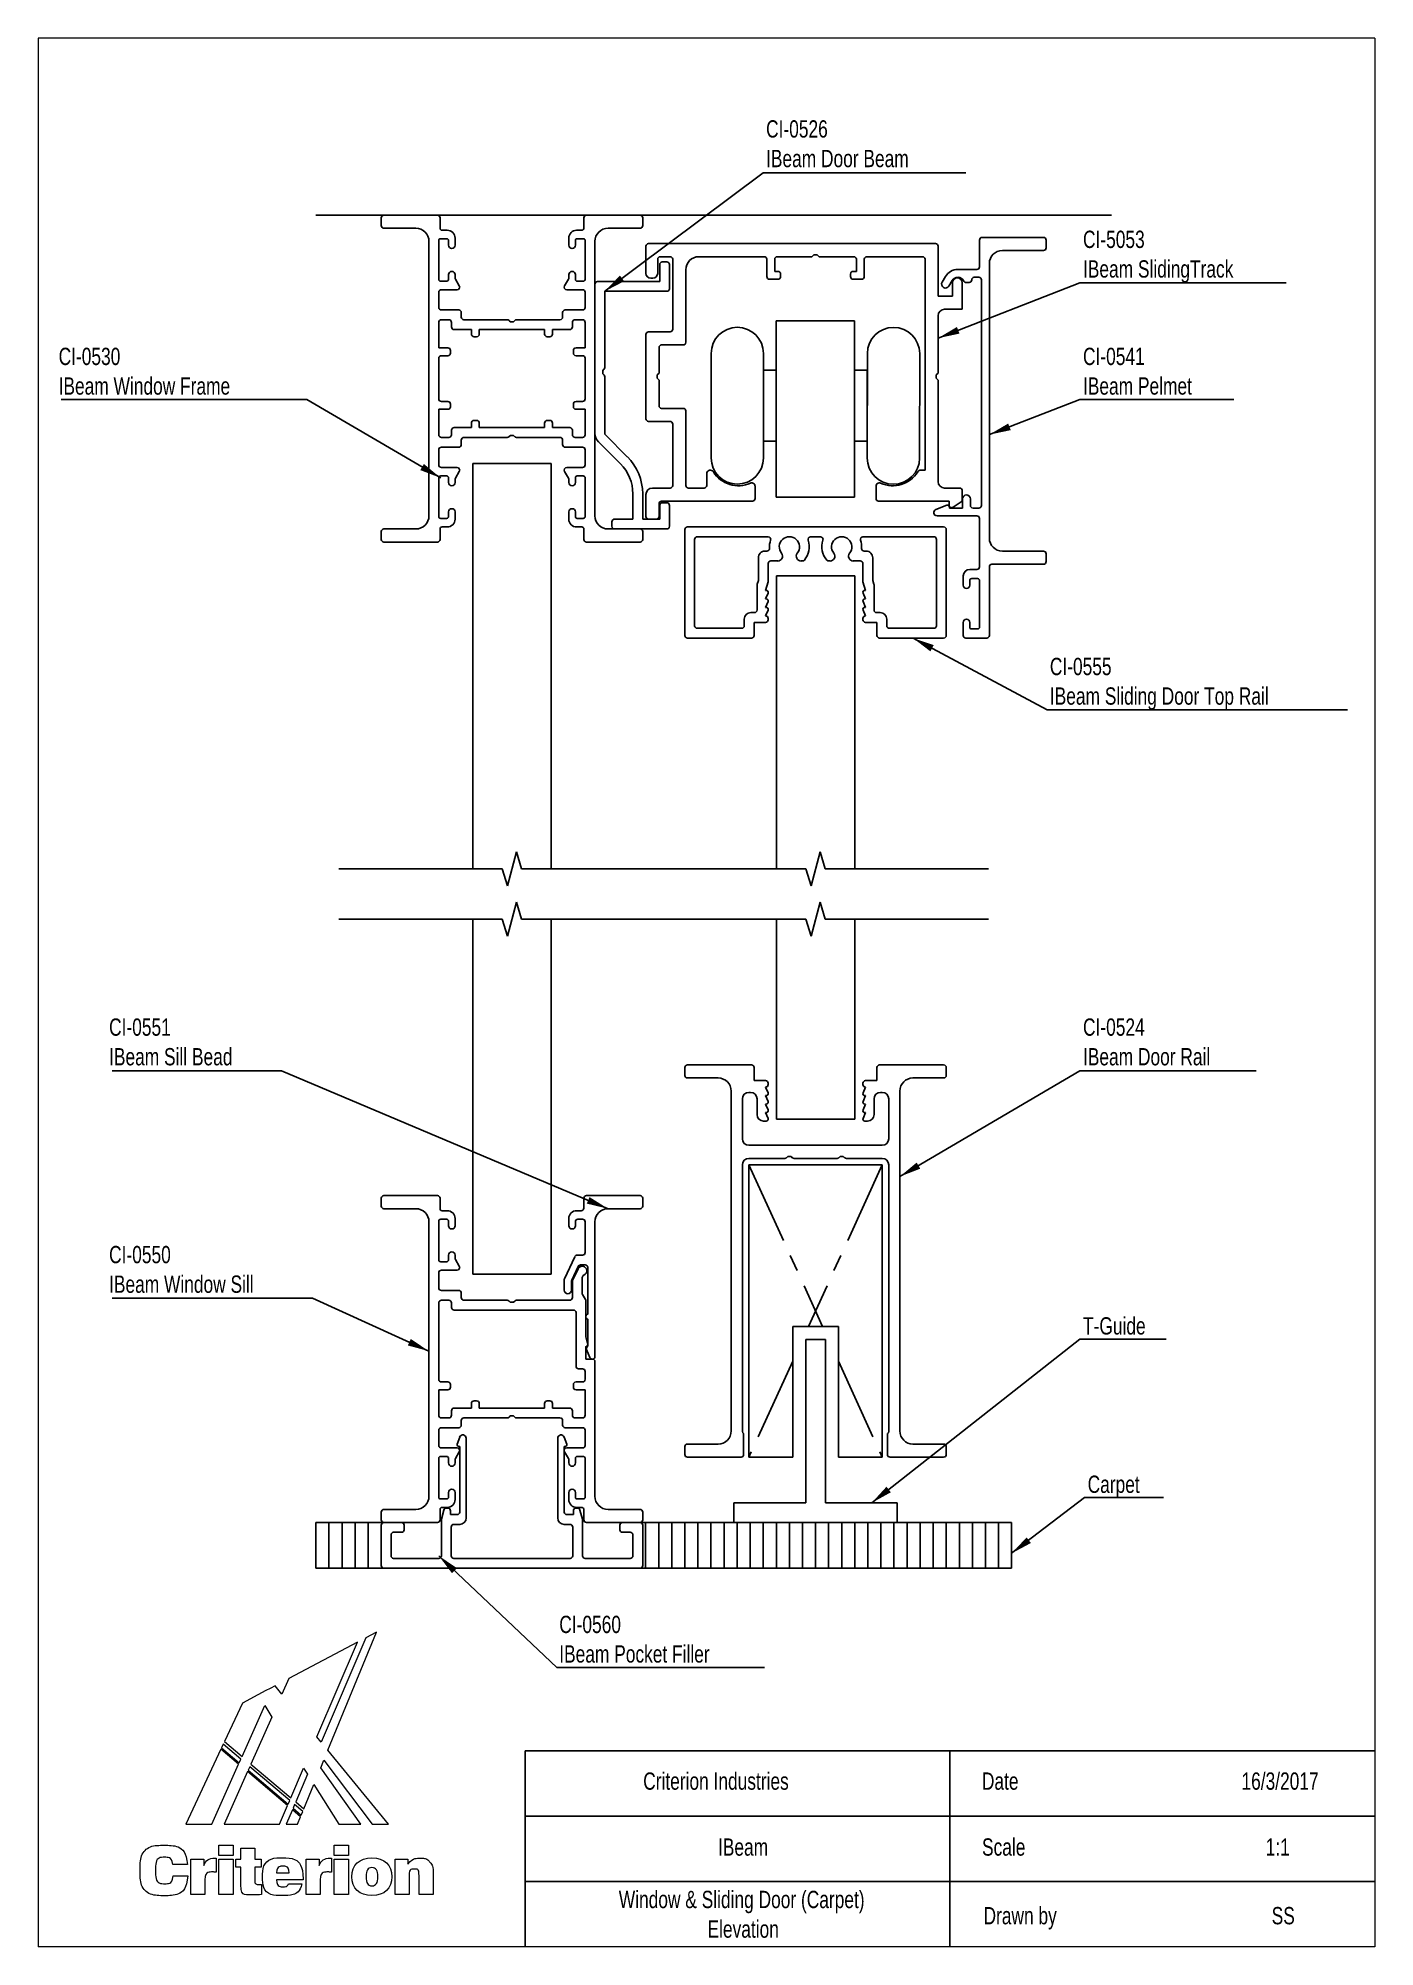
# Model space of a CAD drawing. Header units: millimetres. Extents: x 3 to 208, y 2 to 294.
import ezdxf

# ---------------------------------------------------------------- set-up
doc = ezdxf.new("R2010")
doc.units = ezdxf.units.MM
doc.linetypes.add('CENTERX2', pattern=[20.32, 12.7, -2.54, 2.54, -2.54])
doc.layers.add('LAYER_1', color=7, linetype='Continuous')
doc.styles.add('SLDTEXTSTYLE0', font='TXT', dxfattribs={"width": 0.75})
doc.dimstyles.new('SLDDIMSTYLE0', dxfattribs={"dimtxt": 0.18, "dimasz": 3.302, "dimexe": 0, "dimexo": 0.0625, "dimgap": 0, "dimtad": 0, "dimtih": 1, "dimtoh": 1, "dimdec": 0, "dimrnd": 1e-09, "dimzin": 0, "dimdsep": 46, "dimtxsty": 'Standard', "dimsah": 1, "dimcen": 0.09, "dimadec": 0, "dimazin": 0, "dimtfac": 3.302, "dimtdec": 0, "dimtofl": 0, "dimtmove": 0, "dimatfit": 3, "dimfxl": 1, "dimfrac": 2, "dimtolj": 1, "dimtzin": 0, "dimarcsym": 0})

msp = doc.modelspace()

# ---------------------------------------------------------------- texts
at = {"color": 7, "linetype": 'Continuous', "lineweight": 0, "style": 'SLDTEXTSTYLE0'}
for s, insert, char_height, attachment_point in [('Criterion Industries', (95.56, 29.18), 2.6458, 1), ('IBeam', (110.84, 19.09), 2.646, 2), ('Scale', (147.4, 19.09), 2.646, 1)]:
    msp.add_mtext(s, dxfattribs=dict(at, insert=insert, char_height=char_height, attachment_point=attachment_point))
at = {"layer": 'LAYER_1', "color": 7, "char_height": 2.646, "style": 'SLDTEXTSTYLE0'}
for s, insert, attachment_point in [('16/3/2017', (193, 29.18), 2), ('Date', (147.38, 29.18), 1), ('1:1', (190.8, 19.09), 1), ('Drawn by', (147.63, 8.59), 1), ('SS', (193.49, 8.59), 2)]:
    msp.add_mtext(s, dxfattribs=dict(at, insert=insert, attachment_point=attachment_point))

# ---------------------------------------------------------------- blocks, each defined once
blk = doc.blocks.new('Block1')
at = {"color": 250, "linetype": 'Continuous', "lineweight": 18, "true_color": 0x191924}
for p, q in [((33.25, 38.78), (22.77, 33.23)), ((33.25, 38.78), (22.77, 33.23)), ((27.07, 24.3), (33.25, 38.78)), ((27.07, 24.3), (33.25, 38.78)), ((34.56, 39.46), (27.73, 23.5)), ((34.56, 39.46), (27.73, 23.5)), ((28.74, 22.26), (36.18, 40.32)), ((28.74, 22.26), (36.18, 40.32)), ((36.18, 40.32), (34.56, 39.46)), ((36.18, 40.32), (34.56, 39.46)), ((22.77, 33.23), (21.71, 30.84)), ((22.77, 33.23), (21.71, 30.84)), ((15.65, 29.46), (12.9, 23.57)), ((15.65, 29.46), (12.9, 23.57)), ((18.04, 30.73), (15.65, 29.46)), ((18.04, 30.73), (15.65, 29.46)), ((19.25, 31.37), (18.04, 30.73)), ((19.25, 31.37), (18.04, 30.73)), ((19.91, 31.72), (19.25, 31.37)), ((19.91, 31.72), (19.25, 31.37)), ((19.25, 31.37), (19.25, 31.37)), ((19.25, 31.37), (19.25, 31.37)), ((20.66, 32.12), (19.91, 31.72)), ((20.66, 32.12), (19.91, 31.72)), ((21.71, 30.84), (20.66, 32.12)), ((21.71, 30.84), (20.66, 32.12)), ((15.6, 21.29), (19.07, 29.08)), ((15.6, 21.29), (19.07, 29.08)), ((20.16, 27.34), (16.96, 20.14)), ((20.16, 27.34), (16.96, 20.14)), ((19.07, 29.08), (20.16, 27.34)), ((19.07, 29.08), (20.16, 27.34)), ((12.9, 23.57), (15.6, 21.29)), ((12.9, 23.57), (15.6, 21.29)), ((27.73, 23.5), (27.07, 24.3)), ((27.73, 23.5), (27.07, 24.3)), ((12.37, 22.43), (7, 10.92)), ((12.37, 22.43), (7, 10.92)), ((15.08, 20.13), (12.37, 22.43)), ((15.08, 20.13), (12.37, 22.43)), ((12.72, 23.17), (12.47, 22.64)), ((12.72, 23.17), (12.47, 22.64)), ((12.47, 22.64), (15.18, 20.35)), ((12.47, 22.64), (15.18, 20.35)), ((15.42, 20.88), (12.72, 23.17)), ((15.42, 20.88), (12.72, 23.17)), ((15.18, 20.35), (15.42, 20.88)), ((15.18, 20.35), (15.42, 20.88)), ((27.64, 19.57), (28.13, 20.75)), ((27.64, 19.57), (28.13, 20.75)), ((28.13, 20.75), (35.5, 10.92)), ((28.13, 20.75), (35.5, 10.92)), ((38.03, 10.92), (28.74, 22.26)), ((38.03, 10.92), (28.74, 22.26)), ((10.98, 10.92), (15.08, 20.13)), ((10.98, 10.92), (15.08, 20.13)), ((16.44, 18.98), (12.86, 10.92)), ((16.44, 18.98), (12.86, 10.92)), ((22.57, 13.79), (16.44, 18.98)), ((22.57, 13.79), (16.44, 18.98)), ((16.78, 19.73), (16.54, 19.2)), ((16.78, 19.73), (16.54, 19.2)), ((16.54, 19.2), (22.67, 14.01)), ((16.54, 19.2), (22.67, 14.01)), ((22.9, 14.55), (16.78, 19.73)), ((22.9, 14.55), (16.78, 19.73)), ((16.96, 20.14), (23.07, 14.95)), ((16.96, 20.14), (23.07, 14.95)), ((23.07, 14.95), (25.03, 19.53)), ((23.07, 14.95), (25.03, 19.53)), ((25.62, 18.58), (23.81, 14.34)), ((25.62, 18.58), (23.81, 14.34)), ((25.03, 19.53), (25.62, 18.58)), ((25.03, 19.53), (25.62, 18.58)), ((33.78, 10.92), (27.64, 19.57)), ((33.78, 10.92), (27.64, 19.57)), ((25.06, 13.29), (26.59, 17.03)), ((25.06, 13.29), (26.59, 17.03)), ((26.59, 17.03), (30.4, 10.92)), ((26.59, 17.03), (30.4, 10.92)), ((21.35, 10.92), (22.57, 13.79)), ((21.35, 10.92), (22.57, 13.79)), ((23.3, 13.15), (22.35, 10.92)), ((23.3, 13.15), (22.35, 10.92)), ((22.67, 14.01), (22.9, 14.55)), ((22.67, 14.01), (22.9, 14.55)), ((24.56, 12.08), (23.3, 13.15)), ((24.56, 12.08), (23.3, 13.15)), ((23.63, 13.93), (23.4, 13.37)), ((23.63, 13.93), (23.4, 13.37)), ((23.4, 13.37), (24.65, 12.31)), ((23.4, 13.37), (24.65, 12.31)), ((24.88, 12.87), (23.63, 13.93)), ((24.88, 12.87), (23.63, 13.93)), ((23.81, 14.34), (25.06, 13.29)), ((23.81, 14.34), (25.06, 13.29)), ((24.08, 10.92), (24.56, 12.08)), ((24.08, 10.92), (24.56, 12.08)), ((24.65, 12.31), (24.88, 12.87)), ((24.65, 12.31), (24.88, 12.87)), ((7, 10.92), (10.98, 10.92)), ((7, 10.92), (10.98, 10.92)), ((12.86, 10.92), (21.35, 10.92)), ((12.86, 10.92), (21.35, 10.92)), ((22.35, 10.92), (24.08, 10.92)), ((22.35, 10.92), (24.08, 10.92)), ((30.4, 10.92), (33.78, 10.92)), ((30.4, 10.92), (33.78, 10.92)), ((35.5, 10.92), (38.03, 10.92)), ((35.5, 10.92), (38.03, 10.92)), ((12.07, 7.71), (14.23, 7.71)), ((12.07, 6.16), (12.07, 7.71)), ((14.23, 6.16), (12.07, 6.16)), ((14.23, 7.71), (14.23, 6.16)), ((15.41, 5.61), (15.41, 7.28)), ((15.41, 7.28), (17.54, 7.28)), ((17.54, 7.28), (17.54, 5.61)), ((29.72, 7.71), (31.89, 7.71)), ((29.72, 6.16), (29.72, 7.71)), ((31.89, 6.16), (29.72, 6.16)), ((31.89, 7.71), (31.89, 6.16)), ((7.25, 4.75), (5, 4.75)), ((5.06, 3.04), (7.29, 3.04)), ((7.77, 5.61), (9.75, 5.61)), ((7.77, 0.2), (7.77, 5.61)), ((9.75, 5.61), (9.75, 4.62)), ((11.43, 5.75), (11.63, 5.75)), ((11.63, 5.75), (11.63, 3.6)), ((12.07, 5.61), (14.23, 5.61)), ((12.07, 0.2), (12.07, 5.61)), ((14.23, 5.61), (14.23, 0.2)), ((14.64, 4.37), (14.64, 5.61)), ((14.64, 5.61), (15.41, 5.61)), ((15.41, 4.37), (14.64, 4.37)), ((15.41, 1.66), (15.41, 4.37)), ((17.54, 5.61), (18.55, 5.61)), ((18.55, 4.37), (17.54, 4.37)), ((17.54, 4.37), (17.54, 2.21)), ((18.55, 5.61), (18.55, 4.37)), ((20.89, 3.51), (22.81, 3.51)), ((25.43, 5.61), (27.41, 5.61)), ((25.43, 0.2), (25.43, 5.61)), ((27.41, 5.61), (27.41, 4.62)), ((29.09, 5.75), (29.28, 5.75)), ((29.28, 5.75), (29.28, 3.6)), ((29.72, 5.61), (31.89, 5.61)), ((29.72, 0.2), (29.72, 5.61)), ((31.89, 5.61), (31.89, 0.2)), ((39.01, 5.61), (40.96, 5.61)), ((39.01, 0.2), (39.01, 5.61)), ((40.96, 5.61), (40.96, 4.82)), ((41.16, 2.99), (41.16, 0.2)), ((42.69, 0.2), (42.69, 3)), ((44.84, 3.01), (44.84, 0.2)), ((9.93, 0.2), (7.77, 0.2)), ((9.93, 2.42), (9.93, 0.2)), ((14.23, 0.2), (12.07, 0.2)), ((18.57, 1.72), (18.57, 0.16)), ((24.93, 2.43), (20.89, 2.43)), ((22.7, 1.8), (24.75, 1.8)), ((24.93, 2.56), (24.93, 2.43)), ((27.58, 0.2), (25.43, 0.2)), ((27.58, 2.42), (27.58, 0.2)), ((31.89, 0.2), (29.72, 0.2)), ((41.16, 0.2), (39.01, 0.2)), ((44.84, 0.2), (42.69, 0.2))]:
    blk.add_line(p, q, dxfattribs=at)
for points in [[(7.29, 3.04), (7.16, 1.12), (5.89, 0), (3.78, 0), (1.43, 0), (0, 1.48), (0, 3.86), (0, 6.25), (1.44, 7.72), (3.73, 7.72), (5.85, 7.72), (7.11, 6.65), (7.25, 4.75)], [(5, 4.75), (4.93, 5.5), (4.51, 5.88), (3.76, 5.88), (2.83, 5.88), (2.37, 5.21), (2.37, 3.86), (2.37, 2.52), (2.87, 1.83), (3.82, 1.83), (4.54, 1.83), (4.99, 2.26), (5.06, 3.04)], [(9.75, 4.62), (10.04, 5.42), (10.56, 5.75), (11.43, 5.75)], [(11.63, 3.6), (11.47, 3.62), (11.32, 3.63), (11.19, 3.63), (10.32, 3.63), (9.93, 3.26), (9.93, 2.42)], [(24.75, 1.8), (24.46, 0.63), (23.44, 0.01), (21.77, 0.01), (19.9, 0.01), (18.74, 1.14), (18.74, 2.86), (18.74, 4.67), (19.93, 5.8), (21.85, 5.8), (23.76, 5.8), (24.93, 4.6), (24.93, 2.56)], [(22.81, 3.51), (22.77, 4.18), (22.44, 4.52), (21.83, 4.52), (21.27, 4.52), (20.92, 4.15), (20.89, 3.51)], [(27.41, 4.62), (27.7, 5.42), (28.21, 5.75), (29.09, 5.75)], [(29.28, 3.6), (29.12, 3.62), (28.98, 3.63), (28.85, 3.63), (27.98, 3.63), (27.58, 3.26), (27.58, 2.42)], [(40.96, 4.82), (41.46, 5.45), (42.07, 5.75), (42.86, 5.75), (43.52, 5.75), (44.04, 5.53), (44.39, 5.1), (44.81, 4.6), (44.84, 3.95), (44.84, 3.01)], [(42.69, 3), (42.69, 3.75), (42.55, 4.08), (41.96, 4.08), (41.42, 4.08), (41.16, 3.73), (41.16, 2.99)], [(18.57, 0.16), (18.1, 0.13), (17.65, 0.11), (17.24, 0.11), (15.9, 0.11), (15.41, 0.49), (15.41, 1.66)], [(17.54, 2.21), (17.54, 1.82), (17.75, 1.71), (18.27, 1.71)], [(18.27, 1.71), (18.36, 1.71), (18.46, 1.71), (18.57, 1.72)], [(20.89, 2.43), (20.92, 1.74), (21.27, 1.35), (21.89, 1.35), (22.31, 1.35), (22.59, 1.52), (22.7, 1.8)]]:
    blk.add_open_spline(points, degree=3, dxfattribs=at)
for points, knots in [([(35.48, 0.01), (33.57, 0.01), (32.42, 1.12), (32.42, 2.91), (32.42, 4.7), (33.57, 5.8), (35.48, 5.8)], [2, 2, 2, 2, 3, 3, 3, 4, 4, 4, 4]), ([(35.48, 4.31), (34.82, 4.31), (34.59, 3.87), (34.59, 2.91), (34.59, 1.95), (34.82, 1.51), (35.48, 1.51)], [2, 2, 2, 2, 3, 3, 3, 4, 4, 4, 4]), ([(35.48, 5.8), (37.38, 5.8), (38.53, 4.7), (38.53, 2.91), (38.53, 1.12), (37.38, 0.01), (35.48, 0.01)], [0, 0, 0, 0, 1, 1, 1, 2, 2, 2, 2]), ([(35.48, 1.51), (36.13, 1.51), (36.37, 1.95), (36.37, 2.91), (36.37, 3.87), (36.13, 4.31), (35.48, 4.31)], [0, 0, 0, 0, 1, 1, 1, 2, 2, 2, 2])]:
    blk.add_open_spline(points, degree=3, knots=knots, dxfattribs=at)
blk = doc.blocks.new('SW_NOTE_0')
at = {"layer": 'LAYER_1', "color": 0, "attachment_point": 2, "style": 'SLDTEXTSTYLE0'}
for s, insert, char_height in [('Window & Sliding Door (Carpet)', (26.5, 3.41), 2.6458), ('Elevation', (26.73, -1.12), 2.646)]:
    blk.add_mtext(s, dxfattribs=dict(at, insert=insert, char_height=char_height))
blk = doc.blocks.new('SW_NOTE_1')
at = {"layer": 'LAYER_1', "color": 0}
blk.add_line((23.57, 0), (0, 0), dxfattribs=at)
at = {"layer": 'LAYER_1', "color": 0, "attachment_point": 1, "style": 'SLDTEXTSTYLE0'}
for s, insert, char_height in [('CI-0541', (0.47, 7.94), 2.646), ('IBeam Pelmet', (0.47, 3.41), 2.6458)]:
    blk.add_mtext(s, dxfattribs=dict(at, insert=insert, char_height=char_height))
blk = doc.blocks.new('SW_NOTE_2')
at = {"layer": 'LAYER_1', "color": 0}
blk.add_line((31.54, 0), (0, 0), dxfattribs=at)
at = {"layer": 'LAYER_1', "color": 0, "attachment_point": 1, "style": 'SLDTEXTSTYLE0'}
for s, insert, char_height in [('CI-5053', (0.47, 7.98), 2.646), ('IBeam SlidingTrack', (0.47, 3.45), 2.6458)]:
    blk.add_mtext(s, dxfattribs=dict(at, insert=insert, char_height=char_height))
blk = doc.blocks.new('SW_NOTE_3')
at = {"layer": 'LAYER_1', "color": 0}
blk.add_line((45.92, 0), (0, 0), dxfattribs=at)
at = {"layer": 'LAYER_1', "color": 0, "attachment_point": 1, "style": 'SLDTEXTSTYLE0'}
for s, insert, char_height in [('CI-0555', (0.39, 7.94), 2.646), ('IBeam Sliding Door Top Rail', (0.39, 3.42), 2.6458)]:
    blk.add_mtext(s, dxfattribs=dict(at, insert=insert, char_height=char_height))
blk = doc.blocks.new('SW_NOTE_4')
at = {"layer": 'LAYER_1', "color": 0}
blk.add_line((26.94, 0), (0, 0), dxfattribs=at)
at = {"layer": 'LAYER_1', "color": 0, "attachment_point": 1, "style": 'SLDTEXTSTYLE0'}
for s, insert, char_height in [('CI-0524', (0.47, 7.99), 2.646), ('IBeam Door Rail', (0.47, 3.46), 2.6458)]:
    blk.add_mtext(s, dxfattribs=dict(at, insert=insert, char_height=char_height))
blk = doc.blocks.new('SW_NOTE_5')
at = {"layer": 'LAYER_1', "color": 0}
blk.add_line((13.2, 0), (0, 0), dxfattribs=at)
at = {"layer": 'LAYER_1', "color": 0, "insert": (0.47, 3.35), "char_height": 2.646, "attachment_point": 1, "style": 'SLDTEXTSTYLE0'}
blk.add_mtext('T-Guide', dxfattribs=at)
blk = doc.blocks.new('SW_NOTE_6')
at = {"layer": 'LAYER_1', "color": 0}
blk.add_line((31.79, 0), (0, 0), dxfattribs=at)
at = {"layer": 'LAYER_1', "color": 0, "attachment_point": 1, "style": 'SLDTEXTSTYLE0'}
for s, insert, char_height in [('CI-0560', (0.39, 7.91), 2.646), ('IBeam Pocket Filler', (0.39, 3.39), 2.6458)]:
    blk.add_mtext(s, dxfattribs=dict(at, insert=insert, char_height=char_height))
blk = doc.blocks.new('SW_NOTE_7')
at = {"layer": 'LAYER_1', "color": 0}
blk.add_line((-30.67, 0), (0, 0), dxfattribs=at)
at = {"layer": 'LAYER_1', "color": 0, "attachment_point": 1, "style": 'SLDTEXTSTYLE0'}
for s, insert, char_height in [('CI-0550', (-31.14, 8), 2.646), ('IBeam Window Sill', (-31.14, 3.47), 2.6458)]:
    blk.add_mtext(s, dxfattribs=dict(at, insert=insert, char_height=char_height))
blk = doc.blocks.new('SW_NOTE_8')
at = {"layer": 'LAYER_1', "color": 0}
blk.add_line((-25.92, 0), (0, 0), dxfattribs=at)
at = {"layer": 'LAYER_1', "color": 0, "attachment_point": 1, "style": 'SLDTEXTSTYLE0'}
for s, insert, char_height in [('CI-0551', (-26.38, 7.99), 2.646), ('IBeam Sill Bead', (-26.38, 3.46), 2.6458)]:
    blk.add_mtext(s, dxfattribs=dict(at, insert=insert, char_height=char_height))
blk = doc.blocks.new('SW_NOTE_9')
at = {"layer": 'LAYER_1', "color": 0}
blk.add_line((-37.58, 0), (0, 0), dxfattribs=at)
at = {"layer": 'LAYER_1', "color": 0, "attachment_point": 1, "style": 'SLDTEXTSTYLE0'}
for s, insert, char_height in [('CI-0530', (-37.99, 7.94), 2.646), ('IBeam Window Frame', (-37.99, 3.41), 2.6458)]:
    blk.add_mtext(s, dxfattribs=dict(at, insert=insert, char_height=char_height))
blk = doc.blocks.new('SW_NOTE_10')
at = {"layer": 'LAYER_1', "color": 0}
blk.add_line((31.01, 0), (0, 0), dxfattribs=at)
at = {"layer": 'LAYER_1', "color": 0, "attachment_point": 1, "style": 'SLDTEXTSTYLE0'}
for s, insert, char_height in [('CI-0526', (0.47, 8.05), 2.646), ('IBeam Door Beam', (0.47, 3.52), 2.6458)]:
    blk.add_mtext(s, dxfattribs=dict(at, insert=insert, char_height=char_height))
blk = doc.blocks.new('SW_NOTE_11')
at = {"layer": 'LAYER_1', "color": 0}
blk.add_line((12.12, 0), (0, 0), dxfattribs=at)
at = {"layer": 'LAYER_1', "color": 0, "insert": (0.49, 3.36), "char_height": 2.646, "attachment_point": 1, "style": 'SLDTEXTSTYLE0'}
blk.add_mtext('Carpet', dxfattribs=at)

# ---------------------------------------------------------------- linework, layer by layer
at = {"color": 7, "linetype": 'Continuous', "lineweight": 18}
for p, q in [((207.5, 294.5), (2.99, 294.5)), ((2.99, 294.5), (2.99, 2.5)), ((207.5, 294.5), (207.5, 2.5)), ((207.5, 47.5), (207.5, 2.5)), ((207.5, 2.5), (2.99, 2.5)), ((207.5, 2.5), (79.06, 2.5))]:
    msp.add_line(p, q, dxfattribs=at)
at = {"color": 7, "linetype": 'Continuous'}
for p, q in [((167.22, 267.42), (45.48, 267.42)), ((55.48, 267.02), (55.48, 265.82)), ((55.88, 267.42), (64.08, 267.42)), ((64.48, 267.02), (64.48, 265.42)), ((86.48, 267.02), (86.48, 265.42)), ((95.08, 267.42), (86.88, 267.42)), ((95.48, 265.82), (95.48, 267.02)), ((60.78, 265.42), (55.88, 265.42)), ((62.78, 263.42), (62.78, 221.42)), ((64.28, 257.62), (64.28, 263.52)), ((64.58, 263.82), (65.48, 263.82)), ((64.78, 265.12), (65.58, 265.12)), ((65.78, 262.82), (65.78, 263.52)), ((66.78, 262.82), (66.78, 263.92)), ((84.18, 262.82), (84.18, 263.92)), ((85.18, 262.82), (85.18, 263.52)), ((86.18, 265.12), (85.38, 265.12)), ((86.38, 263.82), (85.48, 263.82)), ((86.68, 257.62), (86.68, 263.52)), ((88.18, 263.42), (88.18, 221.42)), ((95.08, 265.42), (90.18, 265.42)), ((140.28, 263.07), (96.38, 263.07)), ((147.02, 259.52), (147.02, 263.62)), ((156.82, 264.02), (147.42, 264.02)), ((157.22, 262.42), (157.22, 263.62)), ((95.98, 262.67), (95.98, 258.52)), ((97.78, 260.67), (97.78, 258.52)), ((99.68, 261.07), (98.18, 261.07)), ((99.18, 260.27), (98.48, 260.27)), ((100.08, 249.97), (100.08, 260.67)), ((104.08, 261.07), (114.08, 261.07)), ((114.48, 260.67), (114.48, 258.02)), ((115.68, 258.82), (115.68, 260.67)), ((116.08, 261.07), (121.38, 261.07)), ((121.38, 261.07), (121.68, 261.37)), ((121.68, 261.37), (122.18, 261.37)), ((122.18, 261.37), (122.48, 261.07)), ((122.48, 261.07), (127.78, 261.07)), ((128.18, 260.67), (128.18, 258.82)), ((129.38, 258.02), (129.38, 260.67)), ((129.78, 261.07), (138.28, 261.07)), ((138.68, 260.67), (138.68, 228.42)), ((140.68, 262.67), (140.68, 255.02)), ((148.52, 218.02), (148.52, 260.02)), ((156.82, 262.02), (150.52, 262.02)), ((64.58, 257.32), (65.48, 257.32)), ((65.78, 257.62), (65.78, 258.32)), ((66.78, 257.84), (66.78, 258.32)), ((67.42, 256.62), (66.83, 257.64)), ((83.53, 256.62), (84.12, 257.64)), ((84.18, 257.84), (84.18, 258.32)), ((85.18, 257.62), (85.18, 258.32)), ((86.38, 257.32), (85.48, 257.32)), ((88.58, 257.27), (98.08, 257.27)), ((96.73, 257.77), (97.03, 257.77)), ((98.08, 257.27), (98.08, 259.87)), ((99.58, 256.17), (99.58, 259.87)), ((102.08, 247.97), (102.08, 259.07)), ((114.88, 257.62), (116.18, 257.62)), ((116.18, 258.82), (115.68, 258.82)), ((116.58, 258.02), (116.58, 258.42)), ((127.28, 258.42), (127.28, 258.02)), ((128.18, 258.82), (127.68, 258.82)), ((127.68, 257.62), (128.98, 257.62)), ((141.3, 257.17), (141.79, 258.02)), ((142.34, 256.57), (142.83, 257.42)), ((142.88, 255.02), (142.88, 257.07)), ((143.7, 259.12), (146.62, 259.12)), ((144.38, 257.07), (144.38, 253.02)), ((144.96, 257.12), (145.42, 257.12)), ((146.22, 257.92), (146.92, 257.92)), ((147.32, 223.02), (147.32, 257.52)), ((64.28, 253.32), (64.28, 255.62)), ((64.68, 256.02), (67.08, 256.02)), ((86.28, 256.02), (83.88, 256.02)), ((86.68, 253.32), (86.68, 255.62)), ((88.18, 256.87), (88.18, 234.04)), ((89.68, 255.77), (99.18, 255.77)), ((89.68, 255.77), (89.68, 244.13)), ((140.68, 255.02), (142.88, 255.02)), ((67.33, 252.92), (64.68, 252.92)), ((65.83, 251.42), (64.68, 251.42)), ((67.73, 251.82), (67.73, 252.52)), ((74.76, 251.42), (68.13, 251.42)), ((75.23, 251.12), (75.04, 251.3)), ((75.73, 251.12), (75.91, 251.3)), ((76.19, 251.42), (82.83, 251.42)), ((83.23, 251.82), (83.23, 252.52)), ((83.63, 252.92), (86.28, 252.92)), ((85.13, 251.42), (86.28, 251.42)), ((127.91, 251.27), (115.91, 251.27)), ((115.91, 251.27), (115.91, 224.27)), ((127.91, 251.27), (127.91, 224.27)), ((140.68, 243.27), (140.68, 252.02)), ((144.38, 253.02), (141.68, 253.02)), ((64.28, 251.02), (64.28, 247.12)), ((66.23, 250.32), (66.23, 251.02)), ((66.63, 249.92), (69.28, 249.92)), ((69.28, 249.92), (69.28, 249.22)), ((69.68, 248.82), (70.08, 248.82)), ((70.48, 249.92), (70.48, 249.22)), ((70.48, 249.92), (80.48, 249.92)), ((75.23, 251.12), (75.73, 251.12)), ((80.48, 249.92), (80.48, 249.22)), ((81.28, 248.82), (80.88, 248.82)), ((81.68, 249.92), (81.68, 249.22)), ((81.68, 249.92), (84.33, 249.92)), ((84.73, 250.32), (84.73, 251.02)), ((86.68, 251.02), (86.68, 247.12)), ((95.98, 249.17), (95.98, 236.27)), ((96.38, 249.57), (99.68, 249.57)), ((64.28, 247.12), (65.68, 247.12)), ((64.28, 245.52), (64.28, 239.32)), ((64.68, 245.92), (65.68, 245.92)), ((66.08, 246.32), (66.08, 246.72)), ((84.88, 246.32), (84.88, 246.72)), ((86.68, 247.12), (85.28, 247.12)), ((86.28, 245.92), (85.28, 245.92)), ((86.68, 245.52), (86.68, 239.32)), ((97.98, 247.17), (97.98, 243.27)), ((101.68, 247.57), (98.38, 247.57)), ((105.96, 246.27), (105.96, 230.27)), ((113.96, 246.27), (113.96, 230.27)), ((129.86, 246.26), (129.84, 230.26)), ((137.86, 246.26), (137.84, 230.26)), ((89.38, 243.67), (89.56, 243.85)), ((89.38, 243.67), (89.38, 243.17)), ((89.38, 243.17), (89.56, 242.98)), ((89.68, 242.7), (89.68, 234.04)), ((97.98, 243.27), (97.68, 242.97)), ((97.68, 242.97), (97.68, 242.47)), ((97.68, 242.47), (97.98, 242.17)), ((113.96, 243.69), (113.96, 232.86)), ((113.96, 243.69), (115.91, 243.69)), ((115.91, 243.69), (115.91, 232.86)), ((129.85, 243.69), (127.9, 243.69)), ((127.91, 243.69), (127.91, 232.86)), ((129.85, 243.69), (129.84, 232.85)), ((140.68, 243.27), (140.38, 242.97)), ((140.38, 242.97), (140.38, 242.47)), ((140.38, 242.47), (140.68, 242.17)), ((97.98, 242.17), (97.98, 238.27)), ((140.68, 226.67), (140.68, 242.17)), ((64.28, 237.72), (65.68, 237.72)), ((64.28, 237.72), (64.28, 233.82)), ((64.68, 238.92), (65.68, 238.92)), ((66.08, 238.52), (66.08, 238.12)), ((84.88, 238.52), (84.88, 238.12)), ((86.28, 238.92), (85.28, 238.92)), ((86.68, 237.72), (85.28, 237.72)), ((86.68, 237.72), (86.68, 233.82)), ((98.38, 237.87), (101.68, 237.87)), ((102.08, 237.47), (102.08, 226.07)), ((66.23, 234.52), (66.23, 233.82)), ((66.63, 234.92), (69.28, 234.92)), ((69.28, 234.92), (69.28, 235.62)), ((69.68, 236.02), (70.08, 236.02)), ((70.48, 234.92), (70.48, 235.62)), ((70.48, 234.92), (80.48, 234.92)), ((75.23, 233.72), (75.04, 233.53)), ((75.23, 233.72), (75.73, 233.72)), ((75.73, 233.72), (75.91, 233.53)), ((80.48, 234.92), (80.48, 235.62)), ((81.28, 236.02), (80.88, 236.02)), ((81.68, 234.92), (81.68, 235.62)), ((81.68, 234.92), (84.33, 234.92)), ((84.73, 234.52), (84.73, 233.82)), ((89.77, 233.83), (93.13, 230.46)), ((99.68, 235.87), (96.38, 235.87)), ((100.08, 235.47), (100.08, 226.07)), ((64.28, 231.52), (64.28, 229.22)), ((65.83, 233.42), (64.68, 233.42)), ((67.33, 231.92), (64.68, 231.92)), ((67.73, 233.02), (67.73, 232.32)), ((74.76, 233.42), (68.13, 233.42)), ((76.19, 233.42), (82.83, 233.42)), ((83.23, 233.02), (83.23, 232.32)), ((83.63, 231.92), (86.28, 231.92)), ((85.13, 233.42), (86.28, 233.42)), ((86.68, 231.52), (86.68, 229.22)), ((88.7, 232.77), (92.07, 229.4)), ((113.96, 232.86), (115.91, 232.86)), ((129.84, 232.85), (127.89, 232.85)), ((64.68, 228.82), (67.08, 228.82)), ((67.42, 228.22), (66.83, 227.19)), ((69.48, 229.42), (81.48, 229.42)), ((69.48, 167.42), (69.48, 229.42)), ((81.48, 167.42), (81.48, 229.42)), ((83.53, 228.22), (84.12, 227.19)), ((86.28, 228.82), (83.88, 228.82)), ((105.28, 226.07), (105.28, 227.87)), ((138.03, 228.42), (138.68, 228.42)), ((64.28, 227.22), (64.28, 221.32)), ((64.58, 227.52), (65.48, 227.52)), ((65.78, 227.22), (65.78, 226.52)), ((66.78, 226.99), (66.78, 226.52)), ((84.18, 226.99), (84.18, 226.52)), ((85.18, 227.22), (85.18, 226.52)), ((86.38, 227.52), (85.48, 227.52)), ((86.68, 227.22), (86.68, 221.32)), ((96.98, 225.67), (99.68, 225.67)), ((102.48, 225.67), (104.88, 225.67)), ((112.68, 225.96), (112.68, 224.07)), ((131.18, 224.07), (131.18, 225.96)), ((141.68, 225.67), (143.98, 225.67)), ((144.38, 225.27), (144.38, 223.88)), ((65.78, 222.02), (65.78, 221.32)), ((66.78, 222.02), (66.78, 220.92)), ((84.18, 222.02), (84.18, 220.92)), ((85.18, 222.02), (85.18, 221.32)), ((93.98, 220.92), (93.98, 224.8)), ((95.48, 220.92), (95.48, 224.8)), ((95.98, 221.32), (95.98, 224.67)), ((97.98, 223.27), (97.98, 221.32)), ((98.08, 220.92), (98.08, 223.02)), ((98.38, 223.67), (112.28, 223.67)), ((98.48, 223.42), (99.18, 223.42)), ((99.58, 219.82), (99.58, 223.02)), ((115.91, 224.27), (127.91, 224.27)), ((131.58, 223.67), (142.38, 223.67)), ((140.33, 222.38), (142.01, 223.04)), ((142.38, 223.67), (142.38, 223.07)), ((142.42, 222.62), (142.42, 222.77)), ((142.42, 222.62), (144.42, 222.62)), ((143.01, 222.73), (144.21, 223.55)), ((144.42, 222.62), (144.42, 224.02)), ((145.62, 223.02), (145.62, 224.02)), ((146.02, 222.62), (146.92, 222.62)), ((55.48, 217.82), (55.48, 219.02)), ((60.78, 219.42), (55.88, 219.42)), ((64.48, 217.82), (64.48, 219.42)), ((64.58, 221.02), (65.48, 221.02)), ((64.78, 219.72), (65.58, 219.72)), ((86.18, 219.72), (85.38, 219.72)), ((86.38, 221.02), (85.48, 221.02)), ((86.48, 217.82), (86.48, 219.42)), ((90.18, 219.42), (95.08, 219.42)), ((90.78, 219.82), (90.78, 220.52)), ((91.18, 220.92), (93.98, 220.92)), ((91.18, 219.42), (99.18, 219.42)), ((95.48, 220.92), (98.08, 220.92)), ((95.48, 217.82), (95.48, 219.02)), ((97.58, 220.92), (96.38, 220.92)), ((101.93, 219.32), (101.93, 203.12)), ((141.53, 219.72), (102.33, 219.72)), ((140.52, 221.42), (146.62, 221.42)), ((141.93, 219.32), (141.93, 203.12)), ((147.02, 213.62), (147.02, 221.02)), ((64.08, 217.42), (55.88, 217.42)), ((86.88, 217.42), (95.08, 217.42)), ((103.43, 204.62), (103.43, 217.82)), ((103.83, 218.22), (114.68, 218.22)), ((121.18, 218.22), (122.68, 218.22)), ((140.03, 218.22), (129.18, 218.22)), ((140.43, 204.62), (140.43, 217.82)), ((113.18, 211.54), (113.18, 215.02)), ((114.18, 216.02), (114.49, 216.02)), ((114.68, 211.32), (114.68, 214.12)), ((115.08, 214.52), (116.15, 214.52)), ((119.71, 214.52), (119.92, 214.52)), ((124.15, 214.52), (123.94, 214.52)), ((128.78, 214.52), (127.71, 214.52)), ((129.18, 211.32), (129.18, 214.12)), ((129.68, 216.02), (129.37, 216.02)), ((130.68, 211.54), (130.68, 215.02)), ((145.52, 213.22), (146.62, 213.22)), ((148.52, 203.12), (148.52, 213.62)), ((156.82, 214.02), (148.92, 214.02)), ((156.82, 216.02), (150.52, 216.02)), ((157.22, 214.42), (157.22, 215.62)), ((112.98, 207.02), (112.98, 210.83)), ((113, 210.95), (113.18, 211.54)), ((114.28, 210.02), (114.68, 211.32)), ((115.93, 212.22), (127.93, 212.22)), ((115.93, 167.42), (115.93, 212.22)), ((127.93, 167.42), (127.93, 212.22)), ((129.58, 210.02), (129.18, 211.32)), ((130.86, 210.95), (130.68, 211.54)), ((130.88, 207.02), (130.88, 210.83)), ((144.52, 210.82), (144.52, 212.22)), ((145.52, 210.82), (145.52, 211.52)), ((145.82, 211.82), (146.72, 211.82)), ((147.02, 204.42), (147.02, 211.52)), ((114.28, 210.02), (114.38, 210.02)), ((114.66, 209.6), (114.28, 208.72)), ((114.28, 208.72), (114.38, 208.72)), ((114.66, 208.3), (114.28, 207.42)), ((114.28, 207.42), (114.38, 207.42)), ((129.21, 209.6), (129.58, 208.72)), ((129.21, 208.3), (129.58, 207.42)), ((129.58, 210.02), (129.48, 210.02)), ((129.58, 208.72), (129.48, 208.72)), ((129.58, 207.42), (129.48, 207.42)), ((111.03, 204.62), (111.03, 205.62)), ((112.03, 206.62), (112.58, 206.62)), ((114.28, 205.12), (112.53, 205.12)), ((112.53, 205.12), (112.53, 203.12)), ((114.66, 207), (114.28, 206.12)), ((114.68, 205.72), (114.68, 205.52)), ((129.18, 205.72), (129.18, 205.52)), ((129.21, 207), (129.58, 206.12)), ((129.58, 205.12), (131.33, 205.12)), ((131.83, 206.62), (131.28, 206.62)), ((131.33, 205.12), (131.33, 203.12)), ((132.83, 204.62), (132.83, 205.62)), ((144.52, 203.12), (144.52, 205.12)), ((145.52, 204.42), (145.52, 205.12)), ((102.33, 202.72), (112.13, 202.72)), ((110.63, 204.22), (103.83, 204.22)), ((141.53, 202.72), (131.73, 202.72)), ((133.23, 204.22), (140.03, 204.22)), ((144.92, 202.72), (148.12, 202.72)), ((145.82, 204.12), (146.72, 204.12)), ((76.17, 170.02), (74.79, 164.81)), ((76.95, 167.42), (76.17, 170.02)), ((122.62, 170.02), (121.24, 164.82)), ((123.41, 167.42), (122.62, 170.02)), ((74, 167.42), (49, 167.42)), ((74, 167.42), (74.79, 164.81)), ((76.95, 167.42), (120.46, 167.42)), ((120.46, 167.42), (121.24, 164.82)), ((123.41, 167.42), (148.41, 167.42)), ((76.17, 162.31), (74.79, 157.1)), ((76.95, 159.71), (76.17, 162.31)), ((122.62, 162.31), (121.24, 157.1)), ((123.41, 159.71), (122.62, 162.31)), ((74, 159.7), (49, 159.7)), ((69.48, 105.42), (69.48, 159.7)), ((74, 159.7), (74.79, 157.1)), ((76.95, 159.71), (120.46, 159.71)), ((81.48, 105.42), (81.48, 159.71)), ((115.93, 129.12), (115.93, 159.71)), ((120.46, 159.71), (121.24, 157.1)), ((123.41, 159.71), (148.41, 159.71)), ((127.93, 129.12), (127.93, 159.71)), ((112.13, 137.42), (102.33, 137.42)), ((131.73, 137.42), (141.53, 137.42)), ((101.93, 137.02), (101.93, 135.82)), ((107.03, 135.42), (102.33, 135.42)), ((112.53, 135.02), (112.53, 137.02)), ((114.28, 135.02), (112.53, 135.02)), ((114.68, 134.42), (114.68, 134.62)), ((129.18, 134.42), (129.18, 134.62)), ((129.58, 135.02), (131.33, 135.02)), ((131.33, 135.02), (131.33, 137.02)), ((136.83, 135.42), (141.53, 135.42)), ((141.93, 137.02), (141.93, 135.82)), ((109.03, 81.42), (109.03, 133.42)), ((110.73, 126.12), (110.73, 132.22)), ((111.98, 133.22), (111.73, 133.22)), ((112.98, 129.82), (112.98, 132.22)), ((114.28, 134.02), (114.66, 133.13)), ((114.28, 132.72), (114.66, 131.83)), ((114.38, 132.72), (114.28, 132.72)), ((114.28, 131.42), (114.66, 130.53)), ((114.38, 131.42), (114.28, 131.42)), ((129.58, 134.02), (129.21, 133.13)), ((129.58, 132.72), (129.21, 131.83)), ((129.58, 131.42), (129.21, 130.53)), ((129.48, 132.72), (129.58, 132.72)), ((129.48, 131.42), (129.58, 131.42)), ((130.88, 129.82), (130.88, 132.22)), ((131.88, 133.22), (132.13, 133.22)), ((133.13, 126.12), (133.13, 132.22)), ((134.83, 81.42), (134.83, 133.42)), ((114.38, 128.82), (113.98, 128.82)), ((114.38, 130.12), (114.28, 130.12)), ((114.28, 130.12), (114.66, 129.23)), ((127.93, 129.12), (115.93, 129.12)), ((129.58, 130.12), (129.21, 129.23)), ((129.48, 130.12), (129.58, 130.12)), ((129.48, 128.82), (129.88, 128.82)), ((132.13, 125.12), (111.73, 125.12)), ((117.22, 123.12), (111.73, 123.12)), ((117.5, 123.23), (117.68, 123.42)), ((117.68, 123.42), (118.18, 123.42)), ((118.36, 123.23), (118.18, 123.42)), ((125.22, 123.12), (118.65, 123.12)), ((125.5, 123.23), (125.68, 123.42)), ((126.18, 123.42), (125.68, 123.42)), ((126.36, 123.23), (126.18, 123.42)), ((132.13, 123.12), (126.65, 123.12)), ((110.73, 81.32), (110.73, 122.12)), ((111.73, 122.12), (132.13, 122.12)), ((111.73, 122.12), (111.73, 77.42)), ((132.13, 122.12), (132.13, 77.42)), ((133.13, 81.32), (133.13, 122.12)), ((55.48, 117.02), (55.48, 115.82)), ((64.08, 117.42), (55.88, 117.42)), ((64.48, 117.02), (64.48, 115.42)), ((86.48, 117.02), (86.48, 115.52)), ((95.08, 117.42), (86.88, 117.42)), ((95.48, 115.82), (95.48, 117.02)), ((60.78, 115.42), (55.88, 115.42)), ((64.78, 115.12), (65.58, 115.12)), ((66.78, 112.82), (66.78, 113.92)), ((84.18, 113.92), (84.18, 112.82)), ((86.08, 115.12), (85.38, 115.12)), ((90.18, 115.42), (95.08, 115.42)), ((62.78, 71.42), (62.78, 113.42)), ((64.28, 107.62), (64.28, 113.52)), ((64.58, 113.82), (65.48, 113.82)), ((65.78, 112.82), (65.78, 113.52)), ((85.18, 112.82), (85.18, 113.42)), ((85.58, 113.82), (86.28, 113.82)), ((86.68, 113.42), (86.68, 108.72)), ((88.18, 92.82), (88.18, 113.42)), ((65.78, 107.62), (65.78, 108.32)), ((66.78, 107.84), (66.78, 108.32)), ((85.09, 108.08), (83.52, 104.71)), ((86.28, 108.32), (85.45, 108.32)), ((64.28, 103.32), (64.28, 105.62)), ((64.58, 107.32), (65.48, 107.32)), ((64.68, 106.02), (67.08, 106.02)), ((67.42, 106.62), (66.83, 107.64)), ((69.48, 105.42), (81.48, 105.42)), ((84.62, 104.47), (85.61, 106.58)), ((84.76, 104.44), (85.59, 106.21)), ((85.97, 106.82), (86.68, 106.82)), ((87.08, 106.42), (87.08, 99.3)), ((67.33, 102.92), (64.68, 102.92)), ((67.73, 101.82), (67.73, 102.52)), ((83.48, 104.54), (83.48, 102.97)), ((84.58, 102.97), (84.58, 104.3)), ((84.73, 101.82), (84.73, 104.27)), ((86.23, 102.48), (86.23, 104.89)), ((86.28, 102.28), (86.72, 101.51)), ((64.28, 89.32), (64.28, 101.02)), ((65.83, 101.42), (64.68, 101.42)), ((66.23, 100.32), (66.23, 101.02)), ((84.88, 99.92), (66.63, 99.92)), ((74.76, 101.42), (68.13, 101.42)), ((75.23, 101.12), (75.04, 101.3)), ((75.73, 101.12), (75.23, 101.12)), ((75.73, 101.12), (75.91, 101.3)), ((76.19, 101.42), (84.33, 101.42)), ((85.28, 91.32), (85.28, 99.52)), ((86.78, 95.93), (86.78, 101.31)), ((87.08, 98.53), (87.08, 94.37)), ((118.43, 77.42), (118.43, 97.42)), ((125.43, 97.42), (118.43, 97.42)), ((125.43, 77.42), (125.43, 97.42)), ((86.78, 92.42), (86.78, 94.32)), ((87.06, 94.81), (86.79, 95.82)), ((86.91, 93.88), (87.41, 92.66)), ((120.43, 95.42), (123.43, 95.42)), ((120.43, 95.42), (120.43, 70.42)), ((123.43, 95.42), (123.43, 70.42)), ((86.28, 90.92), (85.68, 90.92)), ((87.78, 92.42), (86.78, 92.42)), ((88.18, 71.42), (88.18, 92.02)), ((64.28, 83.82), (64.28, 87.72)), ((64.28, 87.72), (65.68, 87.72)), ((64.68, 88.92), (65.68, 88.92)), ((66.08, 88.52), (66.08, 88.12)), ((84.88, 88.52), (84.88, 88.12)), ((86.28, 88.92), (85.28, 88.92)), ((86.68, 87.72), (85.28, 87.72)), ((86.68, 89.32), (86.68, 90.52)), ((86.68, 83.82), (86.68, 87.72)), ((69.28, 84.92), (66.63, 84.92)), ((69.28, 84.92), (69.28, 85.62)), ((69.68, 86.02), (70.08, 86.02)), ((70.48, 84.92), (70.48, 85.62)), ((80.48, 84.92), (70.48, 84.92)), ((80.48, 84.92), (80.48, 85.62)), ((81.28, 86.02), (80.88, 86.02)), ((81.68, 84.92), (81.68, 85.62)), ((84.33, 84.92), (81.68, 84.92)), ((65.83, 83.42), (64.68, 83.42)), ((67.33, 81.92), (64.68, 81.92)), ((66.23, 84.52), (66.23, 83.82)), ((67.73, 83.02), (67.73, 82.32)), ((74.76, 83.42), (68.13, 83.42)), ((75.23, 83.72), (75.04, 83.53)), ((75.73, 83.72), (75.23, 83.72)), ((75.73, 83.72), (75.91, 83.53)), ((76.19, 83.42), (82.83, 83.42)), ((83.23, 83.02), (83.23, 82.32)), ((83.63, 81.92), (86.28, 81.92)), ((84.73, 84.52), (84.73, 83.82)), ((85.13, 83.42), (86.28, 83.42)), ((64.28, 81.52), (64.28, 79.22)), ((67.1, 79.42), (67.48, 80.48)), ((67.48, 79.02), (67.38, 79.02)), ((67.48, 69.02), (67.48, 79.02)), ((68.48, 68.12), (68.48, 80.3)), ((82.48, 68.12), (82.48, 80.3)), ((83.86, 79.42), (83.47, 80.48)), ((83.48, 79.02), (83.58, 79.02)), ((83.48, 69.02), (83.48, 79.02)), ((86.68, 81.52), (86.68, 79.22)), ((101.93, 79.02), (101.93, 77.82)), ((102.33, 79.42), (107.03, 79.42)), ((110.93, 77.82), (110.93, 81.03)), ((132.93, 77.82), (132.93, 81.03)), ((136.83, 79.42), (141.53, 79.42)), ((141.93, 77.82), (141.93, 79.02)), ((64.28, 77.22), (64.28, 71.32)), ((64.58, 77.52), (65.48, 77.52)), ((64.68, 78.82), (67.08, 78.82)), ((65.78, 77.22), (65.78, 76.52)), ((66.78, 76.99), (66.78, 76.52)), ((67.42, 78.22), (66.83, 77.19)), ((83.53, 78.22), (84.12, 77.19)), ((86.28, 78.82), (83.88, 78.82)), ((84.18, 76.99), (84.18, 76.52)), ((85.18, 77.22), (85.18, 76.52)), ((86.38, 77.52), (85.48, 77.52)), ((86.68, 77.22), (86.68, 71.32)), ((102.33, 77.42), (110.53, 77.42)), ((111.73, 77.42), (118.43, 77.42)), ((125.43, 77.42), (132.13, 77.42)), ((141.53, 77.42), (133.33, 77.42)), ((64.58, 71.02), (65.48, 71.02)), ((65.78, 72.02), (65.78, 71.32)), ((66.78, 72.02), (66.78, 70.92)), ((84.18, 72.02), (84.18, 70.92)), ((85.18, 72.02), (85.18, 71.32)), ((86.38, 71.02), (85.48, 71.02)), ((120.43, 70.42), (109.43, 70.42)), ((109.43, 70.42), (109.43, 67.42)), ((134.43, 70.42), (123.43, 70.42)), ((134.43, 70.42), (134.43, 67.42)), ((45.48, 60.42), (45.48, 67.42)), ((45.48, 67.42), (55.88, 67.42)), ((47.48, 67.42), (47.48, 60.42)), ((49.48, 67.42), (49.48, 60.42)), ((51.48, 67.42), (51.48, 60.42)), ((53.48, 67.42), (53.48, 60.42)), ((55.48, 69.02), (55.48, 67.82)), ((55.88, 67.42), (55.85, 67.47)), ((55.88, 69.42), (60.78, 69.42)), ((55.88, 67.42), (64.08, 67.42)), ((58.58, 67.42), (55.88, 67.42)), ((64.48, 67.82), (64.48, 69.42)), ((64.68, 62.32), (64.68, 67.81)), ((65.07, 69.32), (64.69, 67.92)), ((64.78, 69.72), (65.58, 69.72)), ((65.68, 69.62), (65.45, 69.62)), ((66.08, 68.62), (66.08, 69.22)), ((67.08, 68.62), (66.08, 68.62)), ((83.88, 68.62), (84.88, 68.62)), ((84.88, 68.62), (84.88, 69.22)), ((85.28, 69.62), (85.5, 69.62)), ((86.18, 69.72), (85.38, 69.72)), ((85.89, 69.32), (86.26, 67.92)), ((86.28, 62.32), (86.28, 67.81)), ((86.48, 67.82), (86.48, 69.42)), ((95.08, 67.42), (86.88, 67.42)), ((90.18, 69.42), (95.08, 69.42)), ((92.38, 67.42), (95.08, 67.42)), ((151.93, 67.42), (95.08, 67.42)), ((95.48, 67.82), (95.48, 69.02)), ((95.93, 67.42), (95.93, 60.42)), ((97.93, 67.42), (97.93, 60.42)), ((99.93, 67.42), (99.93, 60.42)), ((101.93, 67.42), (101.93, 60.42)), ((103.93, 67.42), (103.93, 60.42)), ((105.93, 67.42), (105.93, 60.42)), ((107.93, 67.42), (107.93, 60.42)), ((134.43, 67.42), (109.43, 67.42)), ((109.93, 67.42), (109.93, 60.42)), ((111.93, 67.42), (111.93, 60.42)), ((113.93, 67.42), (113.93, 60.42)), ((115.93, 67.42), (115.93, 60.42)), ((117.93, 67.42), (117.93, 60.42)), ((119.93, 67.42), (119.93, 60.42)), ((121.93, 67.42), (121.93, 60.42)), ((123.93, 67.42), (123.93, 60.42)), ((125.93, 67.42), (125.93, 60.42)), ((127.93, 67.42), (127.93, 60.42)), ((129.93, 67.42), (129.93, 60.42)), ((131.93, 67.42), (131.93, 60.42)), ((133.93, 67.42), (133.93, 60.42)), ((135.93, 67.42), (135.93, 60.42)), ((137.93, 67.42), (137.93, 60.42)), ((139.93, 67.42), (139.93, 60.42)), ((141.93, 67.42), (141.93, 60.42)), ((143.93, 67.42), (143.93, 60.42)), ((145.93, 67.42), (145.93, 60.42)), ((147.93, 67.42), (147.93, 60.42)), ((149.93, 67.42), (149.93, 60.42)), ((151.93, 60.42), (151.93, 67.42)), ((55.48, 60.82), (55.48, 67.02)), ((56.98, 62.32), (56.98, 65.52)), ((58.58, 65.92), (57.38, 65.92)), ((58.98, 66.32), (58.98, 67.02)), ((66.18, 62.32), (66.18, 66.72)), ((67.48, 67.12), (66.58, 67.12)), ((83.48, 67.12), (84.38, 67.12)), ((84.78, 62.32), (84.78, 66.72)), ((91.98, 66.32), (91.98, 67.02)), ((92.38, 65.92), (93.58, 65.92)), ((93.98, 62.32), (93.98, 65.52)), ((95.48, 60.82), (95.48, 67.02)), ((64.28, 61.92), (57.38, 61.92)), ((66.58, 61.92), (84.38, 61.92)), ((86.68, 61.92), (93.58, 61.92)), ((151.93, 60.42), (45.48, 60.42)), ((55.88, 60.42), (95.08, 60.42))]:
    msp.add_line(p, q, dxfattribs=at)
at = {"color": 7, "linetype": 'CENTERX2'}
for p, q in [((111.73, 122.12), (123, 97.42)), ((132.13, 122.12), (120.86, 97.42)), ((118.43, 92.1), (111.73, 77.42)), ((125.43, 92.1), (132.13, 77.42))]:
    msp.add_line(p, q, dxfattribs=at)
at = {"color": 7, "linetype": 'Continuous'}
for centre, radius, start, end in [((55.88, 267.02), 0.4, 90, 180), ((55.88, 265.82), 0.4, 180, 270), ((64.08, 267.02), 0.4, 0, 90), ((86.88, 267.02), 0.4, 90, 180), ((95.08, 267.02), 0.4, 0, 90), ((95.08, 265.82), 0.4, 270, 0), ((60.78, 263.42), 2, 0, 90), ((64.58, 263.52), 0.3, 90, 180), ((64.78, 265.42), 0.3, 180, 270), ((65.48, 263.52), 0.3, 0, 90), ((65.58, 263.92), 1.2, 0, 90), ((66.28, 262.82), 0.5, 180, 0), ((85.38, 263.92), 1.2, 90, 180), ((84.68, 262.82), 0.5, 180, 0), ((85.48, 263.52), 0.3, 90, 180), ((86.18, 265.42), 0.3, 270, 0), ((86.38, 263.52), 0.3, 0, 90), ((90.18, 263.42), 2, 90, 180), ((96.38, 262.67), 0.4, 90, 180), ((140.28, 262.67), 0.4, 0, 90), ((147.42, 263.62), 0.4, 90, 180), ((156.82, 263.62), 0.4, 0, 90), ((98.18, 260.67), 0.4, 90, 180), ((98.48, 259.87), 0.4, 90, 180), ((99.18, 259.87), 0.4, 0, 90), ((99.68, 260.67), 0.4, 360, 90), ((104.08, 259.07), 2, 90, 180), ((114.08, 260.67), 0.4, 360, 90), ((116.08, 260.67), 0.4, 90, 180), ((127.78, 260.67), 0.4, 0, 90), ((129.78, 260.67), 0.4, 90, 180), ((138.28, 260.67), 0.4, 0, 90), ((150.52, 260.02), 2, 90, 180), ((156.82, 262.42), 0.4, 270, 0), ((64.58, 257.62), 0.3, 180, 270), ((65.48, 257.62), 0.3, 270, 0), ((66.28, 258.32), 0.5, 0, 180), ((67.18, 257.84), 0.4, 180, 210), ((83.78, 257.84), 0.4, 330, 0), ((84.68, 258.32), 0.5, 0, 180), ((85.48, 257.62), 0.3, 180, 270), ((86.38, 257.62), 0.3, 270, 0), ((88.58, 256.87), 0.4, 90, 180), ((96.73, 258.52), 0.75, 180, 270), ((97.03, 258.52), 0.75, 270, 0), ((114.88, 258.02), 0.4, 180, 270), ((116.18, 258.42), 0.4, 360, 90), ((116.18, 258.02), 0.4, 270, 0), ((127.68, 258.42), 0.4, 90, 180), ((127.68, 258.02), 0.4, 180, 270), ((128.98, 258.02), 0.4, 270, 0), ((141.82, 256.87), 0.6, 150, 330), ((143.7, 256.92), 2.2, 90, 150), ((143.7, 256.92), 1, 25.3769, 150), ((143.63, 257.07), 0.75, 90, 180), ((143.63, 257.07), 0.75, 0, 90), ((144.96, 257.52), 0.4, 205.3769, 270), ((145.42, 257.52), 0.4, 270, 0), ((146.22, 257.52), 0.4, 90, 180), ((146.62, 259.52), 0.4, 270, 0), ((146.92, 257.52), 0.4, 0, 90), ((64.68, 255.62), 0.4, 90, 180), ((67.08, 256.42), 0.4, 270, 30), ((83.88, 256.42), 0.4, 150, 270), ((86.28, 255.62), 0.4, 0, 90), ((99.18, 256.17), 0.4, 270, 0), ((64.68, 253.32), 0.4, 180, 270), ((64.68, 251.02), 0.4, 90, 180), ((65.83, 251.02), 0.4, 0, 90), ((67.33, 252.52), 0.4, 0, 90), ((68.13, 251.82), 0.4, 180, 270), ((74.76, 251.02), 0.4, 45, 90), ((76.19, 251.02), 0.4, 90, 135), ((82.83, 251.82), 0.4, 270, 0), ((83.63, 252.52), 0.4, 90, 180), ((85.13, 251.02), 0.4, 90, 180), ((86.28, 253.32), 0.4, 270, 0), ((86.28, 251.02), 0.4, 0, 90), ((141.68, 252.02), 1, 90, 180), ((66.63, 250.32), 0.4, 180, 270), ((69.68, 249.22), 0.4, 180, 270), ((70.08, 249.22), 0.4, 270, 0), ((80.88, 249.22), 0.4, 180, 270), ((81.28, 249.22), 0.4, 270, 0), ((84.33, 250.32), 0.4, 270, 0), ((96.38, 249.17), 0.4, 90, 180), ((99.68, 249.97), 0.4, 270, 360), ((109.96, 246.27), 4, 0, 180), ((133.86, 246.26), 4, 359.9531, 179.9531), ((64.68, 245.52), 0.4, 90, 180), ((65.68, 246.72), 0.4, 0, 90), ((65.68, 246.32), 0.4, 270, 0), ((85.28, 246.72), 0.4, 90, 180), ((85.28, 246.32), 0.4, 180, 270), ((86.28, 245.52), 0.4, 0, 90), ((98.38, 247.17), 0.4, 90, 180), ((101.68, 247.97), 0.4, 270, 0), ((89.28, 244.13), 0.4, 315, 0), ((89.28, 242.7), 0.4, 0, 45), ((64.68, 239.32), 0.4, 180, 270), ((65.68, 238.52), 0.4, 0, 90), ((65.68, 238.12), 0.4, 270, 0), ((85.28, 238.52), 0.4, 90, 180), ((85.28, 238.12), 0.4, 180, 270), ((86.28, 239.32), 0.4, 270, 0), ((98.38, 238.27), 0.4, 180, 270), ((101.68, 237.47), 0.4, 360, 90), ((64.68, 233.82), 0.4, 180, 270), ((65.83, 233.82), 0.4, 270, 0), ((66.63, 234.52), 0.4, 90, 180), ((69.68, 235.62), 0.4, 90, 180), ((70.08, 235.62), 0.4, 0, 90), ((80.88, 235.62), 0.4, 90, 180), ((81.28, 235.62), 0.4, 0, 90), ((84.33, 234.52), 0.4, 0, 90), ((85.13, 233.82), 0.4, 180, 270), ((86.28, 233.82), 0.4, 270, 0), ((89.98, 234.04), 1.8, 180, 225), ((89.98, 234.04), 0.3, 180, 225), ((96.38, 236.27), 0.4, 180, 270), ((99.68, 235.47), 0.4, 0, 90), ((64.68, 231.52), 0.4, 90, 180), ((67.33, 232.32), 0.4, 270, 0), ((68.13, 233.02), 0.4, 90, 180), ((74.76, 233.82), 0.4, 270, 315), ((76.19, 233.82), 0.4, 225, 270), ((82.83, 233.02), 0.4, 0, 90), ((83.63, 232.32), 0.4, 180, 270), ((86.28, 231.52), 0.4, 0, 90), ((64.68, 229.22), 0.4, 180, 270), ((67.08, 228.42), 0.4, 330, 90), ((83.88, 228.42), 0.4, 90, 210), ((86.28, 229.22), 0.4, 270, 0), ((87.48, 224.8), 6.5, 0, 45), ((87.48, 224.8), 8, 0, 45), ((105.83, 227.87), 0.551, 31.6563, 180), ((109.96, 230.27), 4, 180, 0), ((110.13, 230.52), 4.5, 211.6563, 294.2048), ((133.84, 230.26), 4, 179.9531, 359.9531), ((133.73, 230.52), 4.5, 245.7952, 328.3437), ((138.03, 227.87), 0.551, 90, 148.3437), ((64.58, 227.22), 0.3, 90, 180), ((65.48, 227.22), 0.3, 0, 90), ((66.28, 226.52), 0.5, 180, 0), ((67.18, 226.99), 0.4, 150, 180), ((83.78, 226.99), 0.4, 0, 30), ((84.68, 226.52), 0.5, 180, 0), ((85.48, 227.22), 0.3, 90, 180), ((86.38, 227.22), 0.3, 0, 90), ((96.98, 224.67), 1, 90, 180), ((99.68, 226.07), 0.4, 270, 0), ((102.48, 226.07), 0.4, 180, 270), ((104.88, 226.07), 0.4, 270, 0), ((112.18, 225.96), 0.5, 0, 114.2048), ((131.68, 225.96), 0.5, 65.7952, 180), ((141.68, 226.67), 1, 180, 270), ((143.98, 225.27), 0.4, 0, 90), ((66.28, 222.02), 0.5, 0, 180), ((84.68, 222.02), 0.5, 0, 180), ((98.38, 223.27), 0.4, 90, 180), ((98.48, 223.02), 0.4, 90, 180), ((99.18, 223.02), 0.4, 0, 90), ((112.28, 224.07), 0.4, 270, 0), ((131.58, 224.07), 0.4, 180, 270), ((140.52, 221.92), 0.5, 111.6417, 270), ((142.12, 222.77), 0.3, 0, 111.6417), ((142.78, 223.07), 0.4, 180, 304.0936), ((143.98, 223.88), 0.4, 304.0936, 0), ((145.02, 224.02), 0.6, 0, 180), ((146.02, 223.02), 0.4, 180, 270), ((146.92, 223.02), 0.4, 270, 0), ((55.88, 219.02), 0.4, 90, 180), ((60.78, 221.42), 2, 270, 0), ((64.58, 221.32), 0.3, 180, 270), ((64.78, 219.42), 0.3, 90, 180), ((65.48, 221.32), 0.3, 270, 0), ((65.58, 220.92), 1.2, 270, 0), ((85.38, 220.92), 1.2, 180, 270), ((85.48, 221.32), 0.3, 180, 270), ((86.18, 219.42), 0.3, 0, 90), ((86.38, 221.32), 0.3, 270, 0), ((90.18, 221.42), 2, 180, 270), ((91.18, 220.52), 0.4, 90, 180), ((91.18, 219.82), 0.4, 180, 270), ((95.08, 219.02), 0.4, 0, 90), ((96.38, 221.32), 0.4, 180, 270), ((97.58, 221.32), 0.4, 270, 0), ((99.18, 219.82), 0.4, 270, 0), ((102.33, 219.32), 0.4, 90, 180), ((141.53, 219.32), 0.4, 0, 90), ((146.62, 221.02), 0.4, 0, 90), ((55.88, 217.82), 0.4, 180, 270), ((64.08, 217.82), 0.4, 270, 0), ((86.88, 217.82), 0.4, 180, 270), ((95.08, 217.82), 0.4, 270, 0), ((103.83, 217.82), 0.4, 90, 180), ((114.49, 216.42), 0.4, 270, 4.2059), ((114.68, 217.82), 0.4, 340.5288, 90), ((117.93, 216.67), 3.05, 160.5288, 184.2059), ((117.93, 216.67), 1.55, 321.3134, 218.6866), ((117.93, 216.67), 3.05, 318.5842, 19.4712), ((121.18, 217.82), 0.4, 90, 199.4712), ((122.68, 217.82), 0.4, 340.5288, 90), ((125.93, 216.67), 3.05, 160.5288, 221.4158), ((125.93, 216.67), 1.55, 321.3134, 218.6866), ((129.18, 217.82), 0.4, 90, 199.4712), ((125.93, 216.67), 3.05, 355.7941, 19.4712), ((129.37, 216.42), 0.4, 175.7941, 270), ((140.03, 217.82), 0.4, 0, 90), ((150.52, 218.02), 2, 180, 270), ((114.18, 215.02), 1, 90, 180.0143), ((115.08, 214.12), 0.4, 90, 180.0143), ((116.15, 215.24), 0.729, 270, 38.6866), ((119.71, 215.24), 0.729, 141.3134, 270), ((119.92, 214.92), 0.4, 270, 318.5842), ((123.94, 214.92), 0.4, 221.4158, 270), ((124.15, 215.24), 0.729, 270, 38.6866), ((127.71, 215.24), 0.729, 141.3134, 270), ((128.78, 214.12), 0.4, 359.9857, 90), ((129.68, 215.02), 1, 359.9857, 90), ((145.52, 212.22), 1, 90, 180), ((146.62, 213.62), 0.4, 270, 0), ((148.92, 213.62), 0.4, 90, 180), ((156.82, 215.62), 0.4, 0, 90), ((156.82, 214.42), 0.4, 270, 0), ((113.38, 210.83), 0.4, 162.9364, 180), ((130.48, 210.83), 0.4, 0, 17.0636), ((145.02, 210.82), 0.5, 180, 0), ((145.82, 211.52), 0.3, 90, 180), ((146.72, 211.52), 0.3, 0, 90), ((114.38, 209.72), 0.3, 336.9212, 90), ((114.38, 208.42), 0.3, 336.9212, 90), ((114.38, 207.12), 0.3, 336.9212, 90), ((129.48, 209.72), 0.3, 90, 203.0788), ((129.48, 208.42), 0.3, 90, 203.0788), ((129.48, 207.12), 0.3, 90, 203.0788), ((103.83, 204.62), 0.4, 180, 270), ((110.63, 204.62), 0.4, 270, 0), ((112.03, 205.62), 1, 90, 180), ((112.58, 207.02), 0.4, 270, 0), ((114.28, 205.72), 0.4, 0, 90), ((114.28, 205.52), 0.4, 270, 0), ((129.58, 205.72), 0.4, 90, 180), ((129.58, 205.52), 0.4, 180, 270), ((131.28, 207.02), 0.4, 180, 270), ((131.83, 205.62), 1, 0, 90), ((133.23, 204.62), 0.4, 180, 270), ((140.03, 204.62), 0.4, 270, 0), ((145.02, 205.12), 0.5, 0, 180), ((145.82, 204.42), 0.3, 180, 270), ((146.72, 204.42), 0.3, 270, 0), ((102.33, 203.12), 0.4, 180, 270), ((112.13, 203.12), 0.4, 270, 0), ((131.73, 203.12), 0.4, 180, 270), ((141.53, 203.12), 0.4, 270, 0), ((144.92, 203.12), 0.4, 180, 270), ((148.12, 203.12), 0.4, 270, 0), ((102.33, 137.02), 0.4, 90, 180), ((112.13, 137.02), 0.4, 0, 90), ((131.73, 137.02), 0.4, 90, 180), ((141.53, 137.02), 0.4, 0, 90), ((102.33, 135.82), 0.4, 180, 270), ((107.03, 133.42), 2, 0, 90), ((114.28, 134.62), 0.4, 0, 90), ((114.28, 134.42), 0.4, 270, 0), ((129.58, 134.62), 0.4, 90, 180), ((129.58, 134.42), 0.4, 180, 270), ((136.83, 133.42), 2, 90, 180), ((141.53, 135.82), 0.4, 270, 360), ((111.73, 132.22), 1, 90, 180), ((111.98, 132.22), 1, 0, 90), ((114.38, 133.02), 0.3, 270, 23.0788), ((114.38, 131.72), 0.3, 270, 23.0788), ((129.48, 133.02), 0.3, 156.9212, 270), ((129.48, 131.72), 0.3, 156.9212, 270), ((131.88, 132.22), 1, 90, 180), ((132.13, 132.22), 1, 0, 90), ((113.98, 129.82), 1, 180, 270), ((114.38, 130.42), 0.3, 270, 23.0788), ((114.38, 129.12), 0.3, 270, 23.0788), ((129.48, 130.42), 0.3, 156.9212, 270), ((129.48, 129.12), 0.3, 156.9212, 270), ((129.88, 129.82), 1, 270, 0), ((111.73, 126.12), 1, 180, 270), ((132.13, 126.12), 1, 270, 0), ((111.73, 122.12), 1, 90, 180), ((117.22, 123.52), 0.4, 270, 315), ((118.65, 123.52), 0.4, 225, 270), ((125.22, 123.52), 0.4, 270, 315), ((126.65, 123.52), 0.4, 225, 270), ((132.13, 122.12), 1, 0, 90), ((55.88, 117.02), 0.4, 90, 180), ((64.08, 117.02), 0.4, 0, 90), ((86.88, 117.02), 0.4, 90, 180), ((95.08, 117.02), 0.4, 0, 90), ((55.88, 115.82), 0.4, 180, 270), ((60.78, 113.42), 2, 0, 90), ((64.78, 115.42), 0.3, 180, 270), ((65.58, 113.92), 1.2, 0, 90), ((85.38, 113.92), 1.2, 90, 180), ((86.08, 115.52), 0.4, 270, 0), ((90.18, 113.42), 2, 90, 180), ((95.08, 115.82), 0.4, 270, 0), ((64.58, 113.52), 0.3, 90, 180), ((65.48, 113.52), 0.3, 0, 90), ((66.28, 112.82), 0.5, 180, 0), ((84.68, 112.82), 0.5, 180, 0), ((85.58, 113.42), 0.4, 90, 180), ((86.28, 113.42), 0.4, 0, 90), ((66.28, 108.32), 0.5, 0, 180), ((85.45, 107.92), 0.4, 90.0002, 155), ((86.28, 108.72), 0.4, 270, 0), ((64.58, 107.62), 0.3, 180, 270), ((64.68, 105.62), 0.4, 90, 180), ((65.48, 107.62), 0.3, 270, 0), ((67.18, 107.84), 0.4, 180, 210), ((67.08, 106.42), 0.4, 270, 30), ((86.23, 105.92), 0.7, 291.3237, 155), ((85.97, 106.42), 0.4, 90, 155), ((86.63, 104.89), 0.4, 111.3237, 180), ((86.68, 106.42), 0.4, 0, 90), ((64.68, 103.32), 0.4, 180, 270), ((67.33, 102.52), 0.4, 0, 90), ((83.88, 104.54), 0.4, 155, 180), ((84.03, 102.97), 0.55, 180, 0), ((84.98, 104.3), 0.4, 155, 180), ((85.13, 104.27), 0.4, 155, 180), ((86.63, 102.48), 0.4, 180, 210), ((64.68, 101.02), 0.4, 90, 180), ((65.83, 101.02), 0.4, 0, 90), ((66.63, 100.32), 0.4, 180, 270), ((68.13, 101.82), 0.4, 180, 270), ((74.76, 101.02), 0.4, 45, 90), ((76.19, 101.02), 0.4, 90, 135), ((84.33, 101.82), 0.4, 270, 0), ((84.88, 99.52), 0.4, 0, 90), ((86.38, 101.31), 0.4, 0, 30), ((87.18, 98.92), 0.4, 104.4775, 255.5225), ((87.18, 95.93), 0.4, 180, 195), ((86.68, 94.7), 0.4, 284.4775, 15), ((87.28, 94.03), 0.4, 120, 202.4109), ((85.68, 91.32), 0.4, 180, 270), ((86.28, 90.52), 0.4, 0, 90), ((87.78, 92.82), 0.4, 202.4109, 0), ((87.78, 92.02), 0.4, 0, 90), ((64.68, 89.32), 0.4, 180, 270), ((65.68, 88.52), 0.4, 0, 90), ((65.68, 88.12), 0.4, 270, 0), ((85.28, 88.52), 0.4, 90, 180), ((85.28, 88.12), 0.4, 180, 270), ((86.28, 89.32), 0.4, 270, 0), ((66.63, 84.52), 0.4, 90, 180), ((69.68, 85.62), 0.4, 90, 180), ((70.08, 85.62), 0.4, 0, 90), ((80.88, 85.62), 0.4, 90, 180), ((81.28, 85.62), 0.4, 0, 90), ((84.33, 84.52), 0.4, 0, 90), ((64.68, 83.82), 0.4, 180, 270), ((64.68, 81.52), 0.4, 90, 180), ((65.83, 83.82), 0.4, 270, 0), ((67.33, 82.32), 0.4, 270, 0), ((68.13, 83.02), 0.4, 90, 180), ((74.76, 83.82), 0.4, 270, 315), ((76.19, 83.82), 0.4, 225, 270), ((82.83, 83.02), 0.4, 0, 90), ((83.63, 82.32), 0.4, 180, 270), ((85.13, 83.82), 0.4, 180, 270), ((86.28, 83.82), 0.4, 270, 0), ((86.28, 81.52), 0.4, 0, 90), ((64.68, 79.22), 0.4, 180, 270), ((67.38, 79.32), 0.3, 160, 270), ((67.96, 80.3), 0.514, 0, 160), ((82.99, 80.3), 0.514, 20, 180), ((83.58, 79.32), 0.3, 270, 20), ((86.28, 79.22), 0.4, 270, 0), ((102.33, 79.02), 0.4, 90, 180), ((107.03, 81.42), 2, 270, 360), ((111.03, 81.32), 0.3, 180, 250.5288), ((132.83, 81.32), 0.3, 289.4712, 0), ((136.83, 81.42), 2, 180, 270), ((141.53, 79.02), 0.4, 0, 90), ((64.58, 77.22), 0.3, 90, 180), ((65.48, 77.22), 0.3, 0, 90), ((66.28, 76.52), 0.5, 180, 0), ((67.18, 76.99), 0.4, 150, 180), ((67.08, 78.42), 0.4, 330, 90), ((83.88, 78.42), 0.4, 90, 210), ((83.78, 76.99), 0.4, 0, 30), ((84.68, 76.52), 0.5, 180, 0), ((85.48, 77.22), 0.3, 90, 180), ((86.38, 77.22), 0.3, 0, 90), ((102.33, 77.82), 0.4, 180, 270), ((110.53, 77.82), 0.4, 270, 0), ((133.33, 77.82), 0.4, 180, 270), ((141.53, 77.82), 0.4, 270, 0), ((60.78, 71.42), 2, 270, 0), ((64.58, 71.32), 0.3, 180, 270), ((65.48, 71.32), 0.3, 270, 0), ((65.58, 70.92), 1.2, 270, 0), ((66.28, 72.02), 0.5, 0, 180), ((84.68, 72.02), 0.5, 0, 180), ((85.38, 70.92), 1.2, 180, 270), ((85.48, 71.32), 0.3, 180, 270), ((86.38, 71.32), 0.3, 270, 0), ((90.18, 71.42), 2, 180, 270), ((55.88, 69.02), 0.4, 90, 180), ((55.88, 67.82), 0.4, 180, 270), ((55.88, 67.02), 0.4, 90, 180), ((58.58, 67.02), 0.4, 0, 90), ((64.08, 67.82), 0.4, 270, 0), ((64.78, 69.42), 0.3, 90, 180), ((65.08, 67.81), 0.4, 165, 180), ((65.45, 69.22), 0.4, 90, 165), ((65.68, 69.22), 0.4, 0, 90), ((67.08, 69.02), 0.4, 270, 0), ((67.48, 68.12), 1, 270, 0), ((83.48, 68.12), 1, 180, 270), ((83.88, 69.02), 0.4, 180, 270), ((85.28, 69.22), 0.4, 90, 180), ((85.5, 69.22), 0.4, 15, 90), ((86.18, 69.42), 0.3, 0, 90), ((85.88, 67.81), 0.4, 0, 15), ((86.88, 67.82), 0.4, 180, 270), ((92.38, 67.02), 0.4, 90, 180), ((95.08, 69.02), 0.4, 0, 90), ((95.08, 67.82), 0.4, 270, 0), ((95.08, 67.02), 0.4, 0, 90), ((57.38, 65.52), 0.4, 90, 180), ((58.58, 66.32), 0.4, 270, 0), ((66.58, 66.72), 0.4, 90, 180), ((84.38, 66.72), 0.4, 0, 90), ((92.38, 66.32), 0.4, 180, 270), ((93.58, 65.52), 0.4, 0, 90), ((57.38, 62.32), 0.4, 180, 270), ((64.28, 62.32), 0.4, 270, 0), ((66.58, 62.32), 0.4, 180, 270), ((84.38, 62.32), 0.4, 270, 0), ((86.68, 62.32), 0.4, 180, 270), ((93.58, 62.32), 0.4, 270, 0), ((55.88, 60.82), 0.4, 180, 270), ((95.08, 60.82), 0.4, 270, 0)]:
    msp.add_arc(centre, radius, start, end, dxfattribs=at)
at = {"layer": 'LAYER_1', "color": 1}
for p, q in [((207.5, 32.5), (77.5, 32.5)), ((77.5, 2.5), (77.5, 32.5)), ((142.5, 2.5), (142.5, 32.5)), ((207.5, 22.5), (77.5, 22.5)), ((207.5, 12.5), (77.5, 12.5))]:
    msp.add_line(p, q, dxfattribs=at)

# ---------------------------------------------------------------- block references
at = {"color": 7, "linetype": 'Continuous'}
msp.add_blockref('Block1', (18.58, 10.32), dxfattribs=at)
at = {"layer": 'LAYER_1', "color": 1}
for name, p in [('SW_NOTE_10', (113.89, 273.89)), ('SW_NOTE_2', (162.38, 257.07)), ('SW_NOTE_9', (44.11, 239.2)), ('SW_NOTE_1', (162.38, 239.2)), ('SW_NOTE_3', (157.39, 191.76)), ('SW_NOTE_8', (40.22, 136.54)), ('SW_NOTE_4', (162.38, 136.54)), ('SW_NOTE_7', (44.98, 101.73)), ('SW_NOTE_5', (162.38, 95.47)), ('SW_NOTE_11', (163.07, 71.23)), ('SW_NOTE_6', (82.33, 45.24))]:
    msp.add_blockref(name, p, dxfattribs=at)
at = {"layer": 'LAYER_1', "color": 7}
msp.add_blockref('SW_NOTE_0', (84.13, 7.66), dxfattribs=at)

msp.set_redraw_order([(e.dxf.handle, doc.entitydb.next_handle()) for e in msp.query("TEXT MTEXT ATTDEF DIMENSION ARC_DIMENSION")])  # texts and dimensions are drawn at this point

# ---------------------------------------------------------------- leaders
at = {"layer": 'LAYER_1', "color": 1}
for points in [[(89.68, 255.77), (113.89, 273.89)], [(140.68, 248.61), (162.38, 257.07)], [(64.58, 227.22), (44.11, 239.2)], [(148.52, 233.85), (162.38, 239.2)], [(136.84, 202.72), (157.39, 191.76)], [(90.18, 115.42), (40.22, 136.54)], [(134.83, 120.34), (162.38, 136.54)], [(62.78, 93.63), (44.98, 101.73)], [(130.52, 70.42), (162.38, 95.47)], [(151.93, 62.7), (163.07, 71.23)], [(64.28, 62.32), (82.33, 45.24)]]:
    msp.add_leader(points, dimstyle='SLDDIMSTYLE0', dxfattribs=at)

doc.saveas('drawing.dxf')
